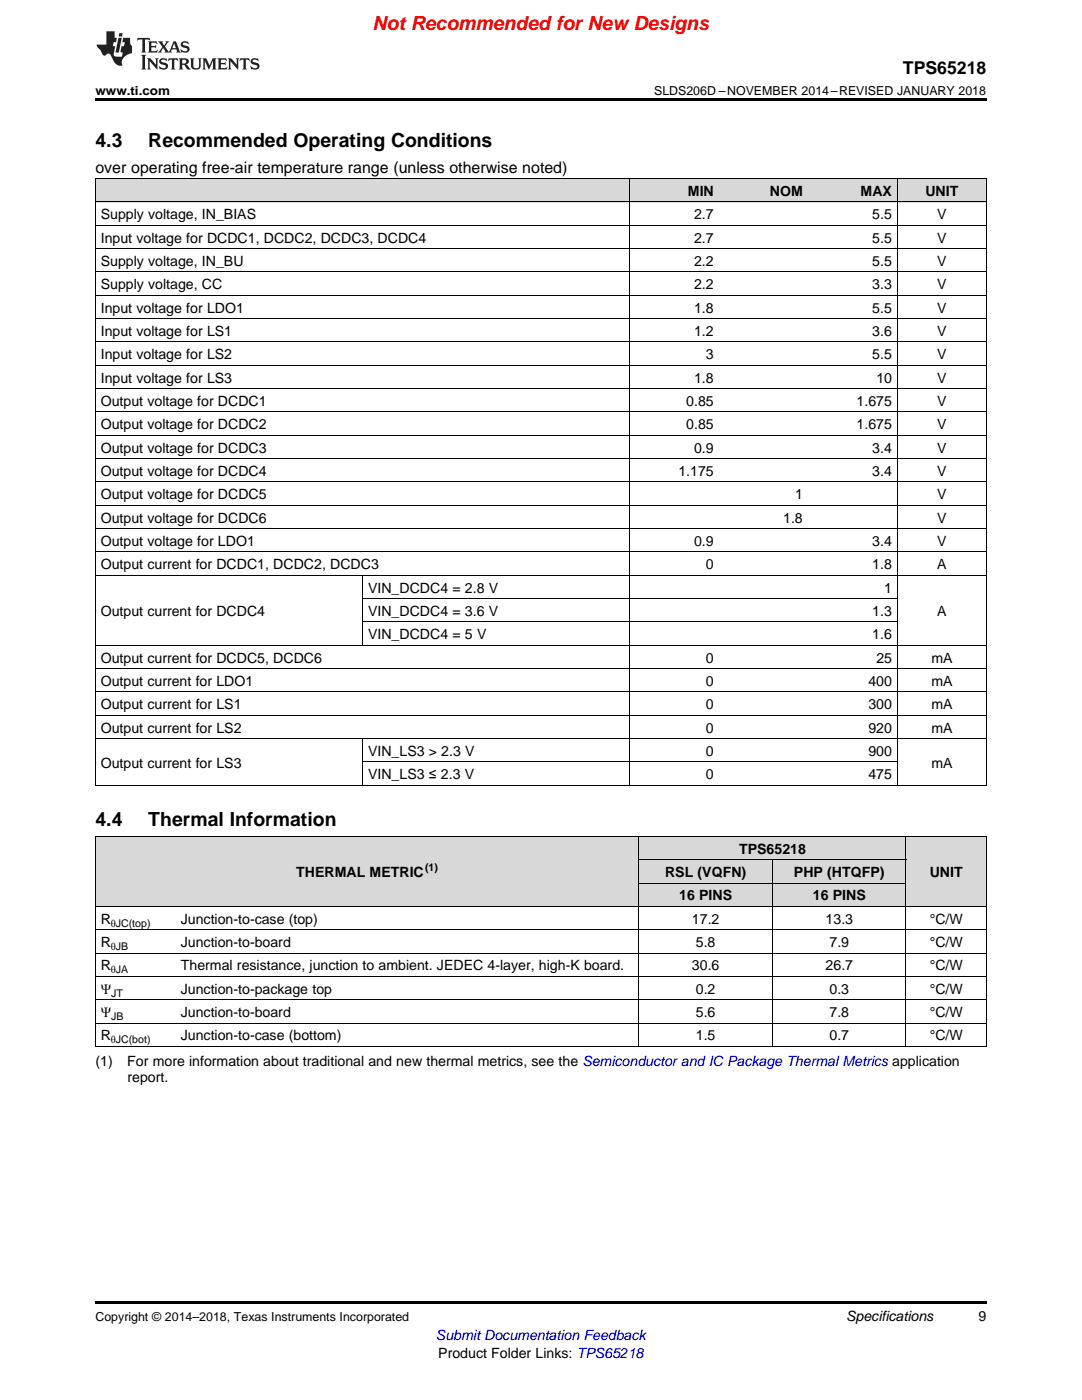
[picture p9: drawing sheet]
<svg xmlns="http://www.w3.org/2000/svg" width="216mm" height="279mm" viewBox="0 0 216 279" stroke-linecap="round" stroke-linejoin="round" font-family="sans-serif">
<defs><g id="words">
<text font-size="3.9" fill="#f00" x="74.3" y="6">Not Recommended for New Designs</text>
<g font-size="3.9">
<text x="19" y="29.3">4.3</text>
<text x="29.6" y="29.3">Recommended Operating Conditions</text>
<text x="19" y="164.9">4.4</text>
<text x="29.6" y="164.9">Thermal Information</text>
</g>
<text font-size="3.5" x="180.2" y="14.8">TPS65218</text>
<text font-size="3.2" x="19" y="34.4">over operating free-air temperature range (unless otherwise noted)</text>
<g font-size="2.8">
<text x="137.3" y="39.1">MIN</text>
<text x="153.6" y="39.1">NOM</text>
<text x="171.7" y="39.1">MAX</text>
<text x="184.6" y="39.1">UNIT</text>
<text x="20.1" y="43.7">Supply voltage, IN_BIAS</text>
<text x="138.5" y="43.7">2.7</text>
<text x="174.1" y="43.7">5.5</text>
<text x="187" y="43.7">V</text>
<text x="20.1" y="48.4">Input voltage for DCDC1, DCDC2, DCDC3, DCDC4</text>
<text x="20.1" y="53.1">Supply voltage, IN_BU</text>
<text x="138.5" y="48.4">2.7</text>
<text x="138.5" y="53.1">2.2</text>
<text x="174.1" y="48.4">5.5</text>
<text x="174.1" y="53.1">5.5</text>
<text x="187" y="48.4">V</text>
<text x="187" y="53.1">V</text>
<text x="20.1" y="57.7">Supply voltage, CC</text>
<text x="138.5" y="57.7">2.2</text>
<text x="174.1" y="57.7">3.3</text>
<text x="187" y="57.7">V</text>
<text x="20.1" y="62.4">Input voltage for LDO1</text>
<text x="138.5" y="62.4">1.8</text>
<text x="174.1" y="62.4">5.5</text>
<text x="187" y="62.4">V</text>
<text x="20.1" y="67">Input voltage for LS1</text>
<text x="20.1" y="71.7">Input voltage for LS2</text>
<text x="138.5" y="67">1.2</text>
<text x="140.9" y="71.7">3</text>
<text x="174.1" y="67">3.6</text>
<text x="174.1" y="71.7">5.5</text>
<text x="187" y="67">V</text>
<text x="187" y="71.7">V</text>
<text x="20.1" y="76.3">Input voltage for LS3</text>
<text x="138.5" y="76.3">1.8</text>
<text x="174.9" y="76.3">10</text>
<text x="187" y="76.3">V</text>
<text x="20.1" y="81">Output voltage for DCDC1</text>
<text x="136.9" y="81">0.85</text>
<text x="170.9" y="81">1.675</text>
<text x="187" y="81">V</text>
<text x="20.1" y="85.7">Output voltage for DCDC2</text>
<text x="136.9" y="85.7">0.85</text>
<text x="170.9" y="85.7">1.675</text>
<text x="187" y="85.7">V</text>
<text x="20.1" y="90.3">Output voltage for DCDC3</text>
<text x="20.1" y="95">Output voltage for DCDC4</text>
<text x="135.4" y="95">1.175</text>
<text x="138.5" y="90.3">0.9</text>
<text x="174.1" y="90.3">3.4</text>
<text x="174.1" y="95">3.4</text>
<text x="187" y="90.3">V</text>
<text x="187" y="95">V</text>
<text x="20.1" y="99.6">Output voltage for DCDC5</text>
<text x="158.6" y="99.6">1</text>
<text x="187" y="99.6">V</text>
<text x="20.1" y="104.3">Output voltage for DCDC6</text>
<text x="156.3" y="104.3">1.8</text>
<text x="187" y="104.3">V</text>
<text x="20.1" y="108.9">Output voltage for LDO1</text>
<text x="20.1" y="113.6">Output current for DCDC1, DCDC2, DCDC3</text>
<text x="138.5" y="108.9">0.9</text>
<text x="140.9" y="113.6">0</text>
<text x="174.1" y="108.9">3.4</text>
<text x="174.1" y="113.6">1.8</text>
<text x="187" y="108.9">V</text>
<text x="187" y="113.6">A</text>
<text x="73.4" y="118.3">VIN_DCDC4 = 2.8 V</text>
<text x="176.4" y="118.3">1</text>
<text x="20.1" y="122.9">Output current for DCDC4</text>
<text x="73.4" y="122.9">VIN_DCDC4 = 3.6 V</text>
<text x="174.1" y="122.9">1.3</text>
<text x="187" y="122.9">A</text>
<text x="73.4" y="127.6">VIN_DCDC4 = 5 V</text>
<text x="174.1" y="127.6">1.6</text>
<text x="20.1" y="132.2">Output current for DCDC5, DCDC6</text>
<text x="20.1" y="136.9">Output current for LDO1</text>
<text x="140.9" y="132.2">0</text>
<text x="140.9" y="136.9">0</text>
<text x="173.3" y="136.9">400</text>
<text x="174.9" y="132.2">25</text>
<text x="185.8" y="132.2">mA</text>
<text x="185.8" y="136.9">mA</text>
<text x="20.1" y="141.5">Output current for LS1</text>
<text x="140.9" y="141.5">0</text>
<text x="173.3" y="141.5">300</text>
<text x="185.8" y="141.5">mA</text>
<text x="20.1" y="146.2">Output current for LS2</text>
<text x="140.9" y="146.2">0</text>
<text x="173.3" y="146.2">920</text>
<text x="185.8" y="146.2">mA</text>
<text x="20.1" y="153.2">Output current for LS3</text>
<text x="73.4" y="150.8">VIN_LS3 &gt; 2.3 V</text>
<text x="73.4" y="155.5">VIN_LS3 ≤ 2.3 V</text>
<text x="140.9" y="150.8">0</text>
<text x="140.9" y="155.5">0</text>
<text x="173.3" y="150.8">900</text>
<text x="173.3" y="155.5">475</text>
<text x="185.8" y="153.2">mA</text>
<text x="147.5" y="170.4">TPS65218</text>
<text x="59.1" y="175">THERMAL METRIC</text>
<text x="132.7" y="175">RSL (VQFN)</text>
<text x="135.5" y="179.7">16 PINS</text>
<text x="158.4" y="175">PHP (HTQFP)</text>
<text x="162.2" y="179.7">16 PINS</text>
<text x="185.5" y="175">UNIT</text>
<text x="20.1" y="184.4">R</text>
<text x="36.1" y="184.4">Junction-to-case (top)</text>
<text x="138.1" y="184.4">17.2</text>
<text x="164.7" y="184.4">13.3</text>
<text x="185.5" y="184.4">°C/W</text>
<text x="20.1" y="189">R</text>
<text x="36.1" y="189">Junction-to-board</text>
<text x="138.9" y="189">5.8</text>
<text x="165.5" y="189">7.9</text>
<text x="185.5" y="189">°C/W</text>
<text x="20.1" y="193.7">R</text>
<text x="36.1" y="193.7">Thermal resistance, junction to ambient. JEDEC 4-layer, high-K board.</text>
<text x="138.1" y="193.7">30.6</text>
<text x="164.7" y="193.7">26.7</text>
<text x="185.5" y="193.7">°C/W</text>
<text x="20.1" y="198.3">Ψ</text>
<text x="20.1" y="203">Ψ</text>
<text x="36.1" y="198.3">Junction-to-package top</text>
<text x="36.1" y="203">Junction-to-board</text>
<text x="138.9" y="198.3">0.2</text>
<text x="138.9" y="203">5.6</text>
<text x="165.5" y="198.3">0.3</text>
<text x="165.5" y="203">7.8</text>
<text x="185.5" y="198.3">°C/W</text>
<text x="185.5" y="203">°C/W</text>
<text x="20.1" y="207.6">R</text>
<text x="36.1" y="207.6">Junction-to-case (bottom)</text>
<text x="138.9" y="207.6">1.5</text>
<text x="165.5" y="207.6">0.7</text>
<text x="185.5" y="207.6">°C/W</text>
<text x="19" y="212.8">(1)</text>
<text x="25.4" y="212.8">For more information about traditional and new thermal metrics, see the Semiconductor and IC Package Thermal Metrics application</text>
<text x="25.4" y="216">report.</text>
<text x="168.8" y="263.6">Specifications</text>
<text x="195.3" y="263.6">9</text>
<text x="87.5" y="270.9">Product Folder Links: TPS65218</text>
</g>
<text font-size="2.8" fill="#00f" x="87" y="267.4">Submit Documentation Feedback</text>
<g font-size="2.5">
<text x="19" y="19">www.ti.com</text>
<text x="130.5" y="19">SLDS206D –NOVEMBER 2014–REVISED JANUARY 2018</text>
<text x="19" y="263.6">Copyright © 2014–2018, Texas Instruments Incorporated</text>
</g>
<g font-size="2.1">
<text x="84.8" y="173.9">(1)</text>
<text x="22.1" y="184.9">θJC(top)</text>
<text x="22.1" y="189.6">θJB</text>
<text x="22.1" y="194.2">θJA</text>
<text x="22.2" y="198.9">JT</text>
<text x="22.2" y="203.6">JB</text>
<text x="22.1" y="208.2">θJC(bot)</text>
</g>
</g></defs>
<g fill="#d8d8d8">
<path d="M19 167h16v14h-16z"/>
<path d="M35 167h92.5v14h-92.5z"/>
<path d="M180.8 167h16v14h-16z"/>
<path d="M127.5 176.3h26.7v4.7h-26.7z"/>
<path d="M154.2 176.3h26.6v4.7h-26.6z"/>
<path d="M127.5 171.7h26.7v4.6h-26.7z"/>
<path d="M154.2 171.7h26.6v4.6h-26.6z"/>
<path d="M127.5 167h26.7v4.7h-26.7z"/>
<path d="M154.2 167h26.6v4.7h-26.6z"/>
<path d="M19 35.7h53.4v4.7h-53.4z"/>
<path d="M72.4 35.7h53.3v4.7h-53.3z"/>
<path d="M125.7 35.7h17.8v4.7h-17.8z"/>
<path d="M143.5 35.7h17.8v4.7h-17.8z"/>
<path d="M161.3 35.7h17.8v4.7h-17.8z"/>
<path d="M179.1 35.7h17.7v4.7h-17.7z"/>
</g>
<path d="M19 19.5h177.8v.5h-177.8zM19 259.7h177.8v.5h-177.8z" fill="#000"/>
<g fill="none" stroke="#000" stroke-width=".2">
<path d="M19 35.6h177.8M19.1 35.7v121.1M125.7 35.7v121.1M179 35.7v121.1M196.8 35.7v121.1M19 58.9h177.8M19 54.3h177.8M19 49.6h177.8M19 45h177.8M19 40.3h177.8M19 77.6h177.8M19 72.9h177.8"/>
<path d="M19 68.2h177.8M19 63.6h177.8M19 96.2h177.8M19 91.5h177.8M19 86.9h177.8M19 82.2h177.8M19 114.8h177.8M19 110.2h177.8M19 105.5h177.8M19 100.8h177.8M72.3 114.9v13.9M72.4 119.5h106.7"/>
<path d="M19 138.1h177.8M19 133.4h177.8M19 128.8h177.8M72.4 124.1h106.7M19 156.7h177.8M19 147.4h177.8M19 142.8h177.8M72.3 147.5v9.3M72.4 152.1h106.7M19 167h177.8M19.1 167v41.9M127.4 167v41.9"/>
<path d="M127.5 176.3h53.3M127.5 171.6h53.3M154.1 171.7v37.2M180.8 167v41.9M196.8 167v41.9M19 199.5h177.8M19 194.9h177.8M19 190.2h177.8M19 185.6h177.8M19 180.9h177.8M19 208.9h177.8M19 204.2h177.8"/>
</g>
<g fill="#231f20">
<path d="M27.5 7.6l-.1 .5 .4-.2h.6v.1v2.1l-.2 .4h1l-.3-.4v-2.1l.1-.1h.5l.5 .2-.2-.5zM29.5 8.3l.2 .3v1.5l-.2 .4h1.8l.2-.6a1.04 1.04 0 0 1-1.3 .2v-.7h.6l.3 .2v-.6l-.3 .2h-.6v-.6l.8-.1 .4 .3-.2-.5zM31.5 8.3l.9 1.1-.9 1.1h.8l-.2-.2 .5-.7 .4 .7-.2 .2h1.5l-.1-.2 .1-.4h.9l.1 .4-.2 .2h1l-.3-.3-.7-1.9h-.5l-.9 2-.8-1 .9-1h-.8l.1 .3-.3 .5-.4-.6 .2-.2zM34.7 8.6l.4 1h-.7zM36.3 8.4a.63 .63 0 0 0-.2 .7 .63 .63 0 0 0 .6 .4l.6 .2 .1 .2a.75 .75 0 0 1-.7 .4 .75 .75 0 0 1-.6-.5l.1 .7 .1-.1a1.11 1.11 0 0 0 1.5-.6 1.13 1.13 0 0 0-1.2-.8l-.1-.4a1.04 1.04 0 0 1 1.2 .2l-.2-.5-.1 .1-.5-.2zM28.2 10.9l.2 .4v2.2l-.2 .4h1l-.3-.4v-2.2l.3-.4zM29.3 11.6l.3 .4v1.5l-.3 .4h.8l-.2-.4v-1.3l1.5 1.7v-1.9l.2-.4h-.7l.2 .4v.9l-1.1-1.3zM32 11.8a.62 .62 0 0 0-.2 .7 .62 .62 0 0 0 .6 .4l.6 .1 .1 .3a.76 .76 0 0 1-.7 .3 .76 .76 0 0 1-.6-.4l.1 .7 .1-.1a1.11 1.11 0 0 0 1.5-.6 1.13 1.13 0 0 0-1.2-.8l-.1-.4a1.04 1.04 0 0 1 1.2 .2l-.2-.6-.1 .1-.5-.1zM33.7 11.6l-.2 .6a.61 .61 0 0 1 .8-.3v1.6l-.2 .4h.9l-.2-.4v-1.6a.63 .63 0 0 1 .8 .3l-.2-.6zM35.6 11.6l.3 .4v1.5l-.3 .4h1l-.2-.2v-.8l.5 .2a.76 .76 0 0 0 1.2 .7l-1-1a.58 .58 0 0 0 .6-.5 .58 .58 0 0 0-.5-.6zM36.4 11.9h.1a.45 .45 0 0 1 .5 .1 .45 .45 0 0 1 .1 .5l-.7 .2zM37.9 11.6l.2 .2a2.17 2.17 0 0 0 .3 1.9 .99 .99 0 0 0 1.6-.6v-1.1l.2-.4h-.7l.2 .2a1.92 1.92 0 0 1-.2 1.8 .6 .6 0 0 1-.9-.5v-1.1l.2-.4zM40.4 11.6l.2 .4v1.5l-.2 .4h.7l-.2-.4v-1.4l.8 1.8 .8-1.8v1.4l-.2 .4h.9l-.2-.4v-1.5l.2-.4h-.8l-.6 1.5-.6-1.5zM43.4 11.6l.2 .4v1.5l-.2 .4h1.8l.2-.6a1.04 1.04 0 0 1-1.3 .1v-.6h.5l.4 .2v-.6l-.4 .2h-.5v-.7h.8l.3 .3-.1-.6zM45.5 11.6l.2 .4v1.5l-.2 .4h.7l-.2-.4v-1.3l1.5 1.7v-1.9l.2-.4h-.7l.2 .4v.9l-1.1-1.3zM47.9 11.6l-.1 .6a.61 .61 0 0 1 .8-.3v1.6l-.3 .4h1l-.3-.4 .1-1.6a.63 .63 0 0 1 .7 .3l-.1-.6zM50.2 11.8a.62 .62 0 0 0-.2 .7 .62 .62 0 0 0 .6 .4l.6 .1 .2 .3a.76 .76 0 0 1-.8 .3 .76 .76 0 0 1-.6-.4l.1 .7 .2-.1a1.11 1.11 0 0 0 1.5-.6 1.13 1.13 0 0 0-1.3-.8l-.1-.4a1.04 1.04 0 0 1 1.2 .2l-.1-.6-.2 .1-.5-.1z"/>
<path d="M21.2 6.3v2.6h-1.9l.1 .4 .7 .9a.91 .91 0 0 0 1 .8 .56 .56 0 0 1 .5-.3 .56 .56 0 0 1 .5 .3l.4 .8a1.53 1.53 0 0 0 1.9 1.2 1.54 1.54 0 0 1 1-2.1l.9-.3v-1.4a1.52 1.52 0 0 1-.3-1.6h-1.4l-.2 .8h.5l-.2 .8h-.4l-.2 1v.2l.4 .1-.2 .8a1.93 1.93 0 0 1-1.6-.3l.3-1.8h-.5l.2-.8h.4l.2-.8h-.4v-1.3zM23.6 7.6l-.6 2.9h.7l.6-2.9zM23.8 6.6l-.1 .7h.6l.2-.7z"/>
</g>
<use href="#words"/>
</svg>
